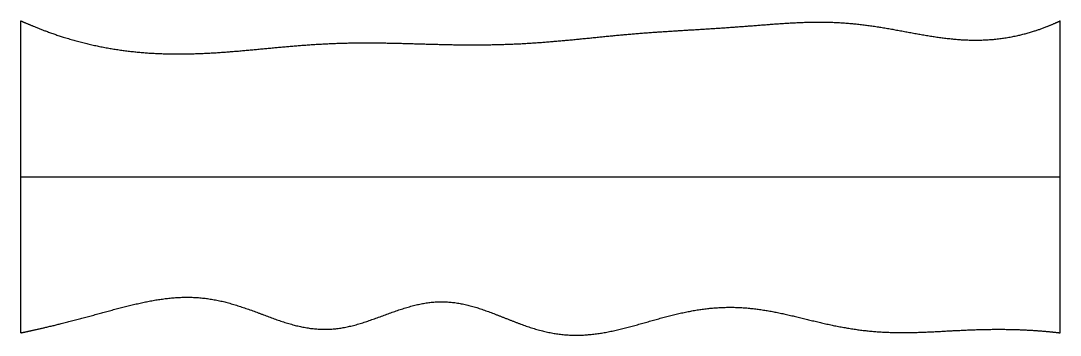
# Model space of a CAD drawing. Header units: millimetres. Extents: x 0 to 10, y 0 to 3.
import ezdxf

# ---------------------------------------------------------------- set-up
doc = ezdxf.new("R2010")
doc.units = ezdxf.units.MM
doc.layers.get('0').update_dxf_attribs({"linetype": 'CONTINUOUS'})

msp = doc.modelspace()

# ---------------------------------------------------------------- linework, layer by layer
for points in [[(0, 0), (0, 0.12), (0, 0.36), (0, 0.72), (0, 1.2), (0, 1.8), (0, 2.28), (0, 2.64), (0, 2.88), (0, 3)], [(0, 3), (0.039, 2.982), (0.117, 2.949), (0.234, 2.901), (0.392, 2.846), (0.589, 2.789), (0.787, 2.745), (0.987, 2.712), (1.187, 2.691), (1.387, 2.681), (1.588, 2.68), (1.789, 2.687), (1.99, 2.7), (2.191, 2.718), (2.391, 2.737), (2.591, 2.756), (2.792, 2.772), (2.992, 2.783), (3.192, 2.789), (3.393, 2.789), (3.593, 2.786), (3.794, 2.78), (3.995, 2.774), (4.196, 2.769), (4.396, 2.768), (4.597, 2.771), (4.798, 2.778), (4.998, 2.791), (5.198, 2.808), (5.399, 2.827), (5.599, 2.848), (5.799, 2.867), (5.999, 2.884), (6.2, 2.898), (6.4, 2.91), (6.6, 2.922), (6.801, 2.935), (7.002, 2.95), (7.202, 2.966), (7.403, 2.981), (7.604, 2.989), (7.804, 2.989), (8.005, 2.976), (8.205, 2.951), (8.405, 2.916), (8.604, 2.878), (8.804, 2.843), (9.003, 2.818), (9.203, 2.809), (9.402, 2.821), (9.601, 2.855), (9.761, 2.901), (9.88, 2.946), (9.96, 2.981), (10, 3)], [(10, 0), (10, 0.12), (10, 0.36), (10, 0.72), (10, 1.2), (10, 1.8), (10, 2.28), (10, 2.64), (10, 2.88), (10, 3)], [(0, 1.5), (0.4, 1.5), (1.2, 1.5), (2.4, 1.5), (4, 1.5), (6, 1.5), (7.6, 1.5), (8.8, 1.5), (9.6, 1.5), (10, 1.5)], [(0, 0), (0.039, 0.008), (0.118, 0.025), (0.236, 0.051), (0.394, 0.09), (0.593, 0.142), (0.793, 0.196), (0.994, 0.251), (1.195, 0.3), (1.397, 0.335), (1.599, 0.35), (1.8, 0.336), (2.001, 0.293), (2.201, 0.226), (2.4, 0.148), (2.598, 0.077), (2.796, 0.033), (2.995, 0.027), (3.193, 0.062), (3.392, 0.129), (3.591, 0.207), (3.79, 0.273), (3.988, 0.308), (4.186, 0.299), (4.384, 0.25), (4.582, 0.175), (4.78, 0.092), (4.98, 0.022), (5.18, -0.02), (5.38, -0.03), (5.582, -0.008), (5.784, 0.036), (5.985, 0.093), (6.187, 0.151), (6.388, 0.202), (6.588, 0.236), (6.788, 0.251), (6.988, 0.244), (7.188, 0.216), (7.387, 0.174), (7.587, 0.124), (7.786, 0.076), (7.987, 0.037), (8.187, 0.012), (8.388, 0.001), (8.59, 0.002), (8.792, 0.011), (8.993, 0.023), (9.195, 0.032), (9.397, 0.036), (9.598, 0.033), (9.759, 0.024), (9.879, 0.014), (9.96, 0.005), (10, 0)]]:
    msp.add_open_spline(points, degree=5)

doc.saveas('drawing.dxf')
